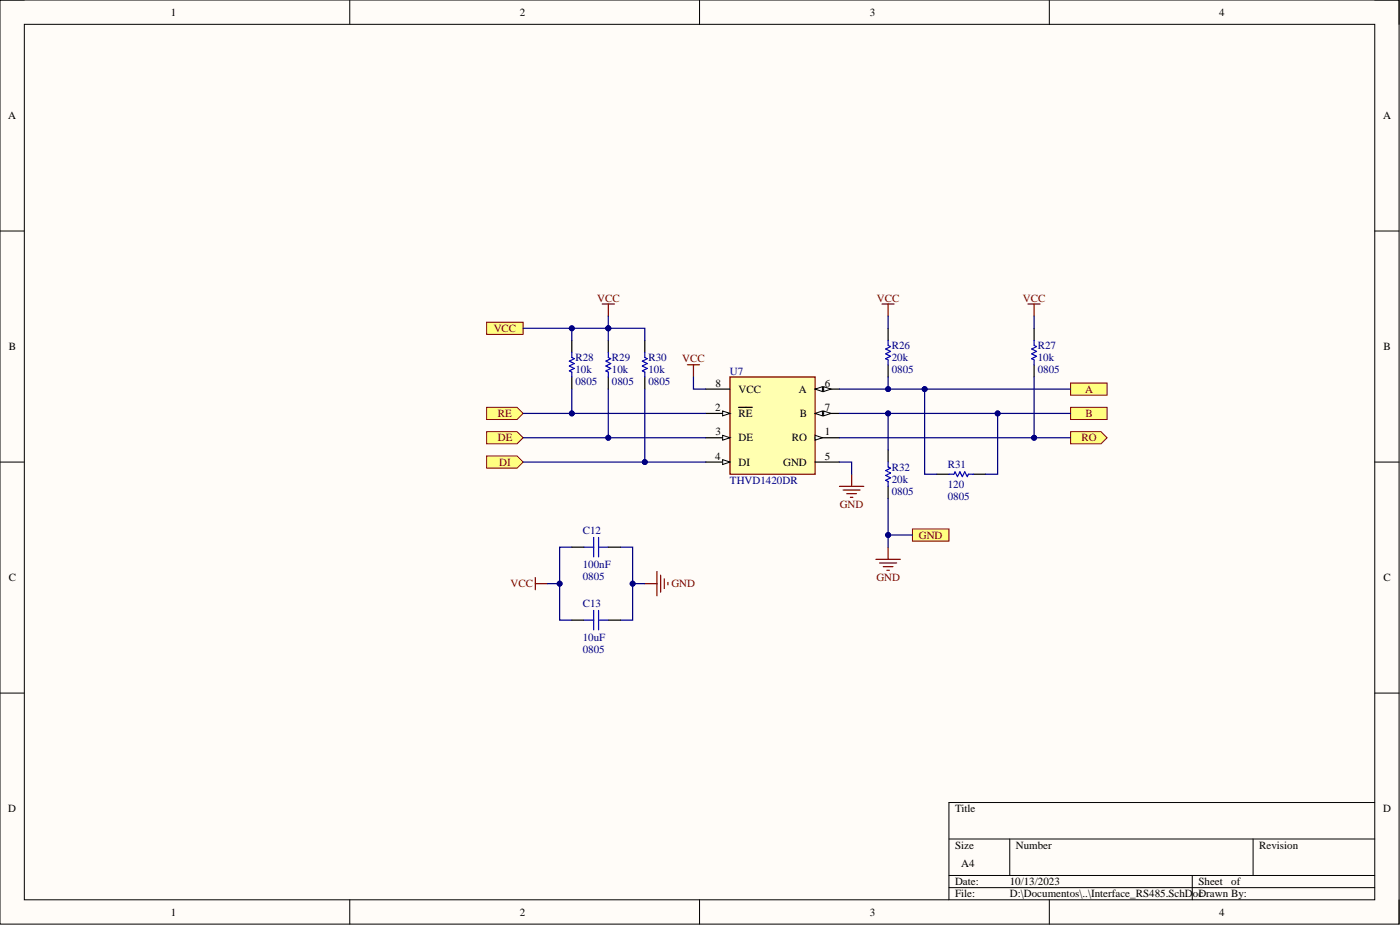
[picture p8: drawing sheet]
<svg xmlns="http://www.w3.org/2000/svg" width="292mm" height="193mm" viewBox="0 0 292 193" stroke-linecap="round" stroke-linejoin="round" font-family="sans-serif">
<defs><g id="words">
<g font-size="2.3">
<text x="35.6" y="3.3">1</text>
<text x="108.4" y="3.3">2</text>
<text x="181.5" y="3.3">3</text>
<text x="254.3" y="3.3">4</text>
<text x="1.7" y="24.9">A</text>
<text x="288.6" y="24.9">A</text>
<text x="1.8" y="73.1">B</text>
<text x="288.7" y="73.1">B</text>
<text x="149.3" y="80.7">8</text>
<text x="154.1" y="81.9">VCC</text>
<text x="166.6" y="81.9">A</text>
<text x="172.1" y="80.7">6</text>
<text x="149.2" y="85.7">2</text>
<text x="154.1" y="87">RE</text>
<text x="166.9" y="87">B</text>
<text x="172.1" y="85.7">7</text>
<text x="149.2" y="95.9">4</text>
<text x="149.3" y="90.8">3</text>
<text x="154.1" y="92.1">DE</text>
<text x="165.2" y="92.1">RO</text>
<text x="172.1" y="90.8">1</text>
<text x="172.1" y="95.9">5</text>
<text x="154.1" y="97.2">DI</text>
<text x="163.4" y="97.2">GND</text>
<text x="1.8" y="121.3">C</text>
<text x="288.7" y="121.3">C</text>
<text x="1.7" y="169.4">D</text>
<text x="199.3" y="169.4">Title</text>
<text x="288.6" y="169.4">D</text>
<text x="199.3" y="177.1">Size</text>
<text x="212" y="177.1">Number</text>
<text x="262.7" y="177.1">Revision</text>
<text x="199.3" y="184.7">Date:</text>
<text x="200.5" y="180.9">A4</text>
<text x="210.7" y="184.7">10/13/2023</text>
<text x="250" y="184.7">Sheet</text>
<text x="256.9" y="184.7">of</text>
<text x="35.6" y="191">1</text>
<text x="108.4" y="191">2</text>
<text x="181.5" y="191">3</text>
<text x="199.3" y="187.2">File:</text>
<text x="210.7" y="187.2">D:\Documentos\..\Interface_RS485.SchDocDrawn By:</text>
<text x="254.3" y="191">4</text>
</g>
<g font-size="2.3" fill="#800000">
<text x="124.6" y="62.9">VCC</text>
<text x="183" y="62.9">VCC</text>
<text x="213.4" y="62.9">VCC</text>
<text x="103" y="69.3">VCC</text>
<text x="142.4" y="75.6">VCC</text>
<text x="226.4" y="81.9">A</text>
<text x="103.9" y="87">RE</text>
<text x="226.5" y="87">B</text>
<text x="103.9" y="92.1">DE</text>
<text x="225.6" y="92.1">RO</text>
<text x="104.2" y="97.2">DI</text>
<text x="175.2" y="106">GND</text>
<text x="191.7" y="112.4">GND</text>
<text x="106.5" y="122.5">VCC</text>
<text x="140.1" y="122.5">GND</text>
<text x="182.8" y="121.3">GND</text>
</g>
<g font-size="2.3" fill="#000080">
<text x="120.1" y="77.9">10k</text>
<text x="120.1" y="75.3">R28</text>
<text x="127.7" y="77.9">10k</text>
<text x="127.7" y="75.3">R29</text>
<text x="135.3" y="77.9">10k</text>
<text x="135.3" y="75.3">R30</text>
<text x="186.1" y="75.3">20k</text>
<text x="186.1" y="77.9">0805</text>
<text x="186.1" y="72.8">R26</text>
<text x="216.5" y="75.3">10k</text>
<text x="216.5" y="77.9">0805</text>
<text x="216.5" y="72.8">R27</text>
<text x="120.1" y="80.4">0805</text>
<text x="127.7" y="80.4">0805</text>
<text x="135.3" y="80.4">0805</text>
<text x="152.3" y="78.1">U7</text>
<text x="152.3" y="101">THVD1420DR</text>
<text x="186.1" y="100.7">20k</text>
<text x="186.1" y="98.2">R32</text>
<text x="197.7" y="101.7">120</text>
<text x="197.7" y="97.7">R31</text>
<text x="186.1" y="103.2">0805</text>
<text x="197.7" y="104.3">0805</text>
<text x="121.6" y="111.4">C12</text>
<text x="121.6" y="118.5">100nF</text>
<text x="121.6" y="121">0805</text>
<text x="121.6" y="126.6">C13</text>
<text x="121.6" y="133.7">10uF</text>
<text x="121.6" y="136.2">0805</text>
</g>
</g></defs>
<path d="M0 0h291.9v192.8h-291.9z" fill-rule="evenodd" fill="#fffcf8"/>
<path d="M0 0h291.9v192.8h-291.9z" fill="none" stroke="#000" stroke-width=".21"/>
<path d="M5.1 5.1h281.7v182.6h-281.7z" fill-rule="evenodd" fill="#fffcf8"/>
<g fill="none" stroke="#000" stroke-width=".21">
<path d="M0 0h5.1M5.1 5.1h281.7v182.6h-281.7zM73 0v5.1M146 0v5.1M218.9 0v5.1M286.8 0h5.1v5.1M0 48.2h5.1M286.8 48.2h5.1M0 96.4h5.1M286.8 96.4h5.1M0 144.6h5.1M286.8 144.6h5.1"/>
<path d="M198 175h88.8M210.7 175v7.6M261.4 175v7.6M286.8 167.4h-88.8v20.3M73 187.7v5.1M146 187.7v5.1M198 182.6h88.8M198 185.2h88.8M218.9 187.7v5.1M248.8 182.6v5.1M291.9 187.7v5.1"/>
</g>
<path d="M152.3 78.6h17.8v20.3h-17.8z" fill-rule="evenodd" fill="#ffffb0"/>
<path d="M152.3 78.6h17.8v20.3h-17.8z" fill="none" stroke="#800000" stroke-width=".25"/>
<path d="M147.2 81.2h5.1M147.2 86.2h5.1" fill="none" stroke="#000" stroke-width=".25"/>
<path d="M150.8 85.7l1.5 .5-1.5 .6z" fill="#f8fcff"/>
<path d="M150.8 85.7l1.5 .5-1.5 .6z" fill="none" stroke="#000" stroke-width=".21"/>
<path d="M154.1 85h2.9M170.1 81.2h5" fill="none" stroke="#000" stroke-width=".25"/>
<path d="M170.1 81.2l1.5-.5v1z" fill="#f8fcff"/>
<path d="M170.1 81.2l1.5-.5v1z" fill="none" stroke="#000" stroke-width=".21"/>
<path d="M171.8 80.7l1.6 .5-1.6 .5z" fill="#f8fcff"/>
<path d="M171.8 80.7l1.6 .5-1.6 .5z" fill="none" stroke="#000" stroke-width=".21"/>
<path d="M170.1 86.2h5" fill="none" stroke="#000" stroke-width=".25"/>
<path d="M170.1 86.2l1.5-.5v1.1z" fill="#f8fcff"/>
<path d="M170.1 86.2l1.5-.5v1.1z" fill="none" stroke="#000" stroke-width=".21"/>
<path d="M171.8 85.7l1.6 .5-1.6 .6z" fill="#f8fcff"/>
<path d="M171.8 85.7l1.6 .5-1.6 .6z" fill="none" stroke="#000" stroke-width=".21"/>
<path d="M147.2 91.3h5.1" fill="none" stroke="#000" stroke-width=".25"/>
<path d="M150.8 90.8l1.5 .5-1.5 .5z" fill="#f8fcff"/>
<path d="M150.8 90.8l1.5 .5-1.5 .5z" fill="none" stroke="#000" stroke-width=".21"/>
<path d="M147.2 96.4h5.1" fill="none" stroke="#000" stroke-width=".25"/>
<path d="M150.8 95.9l1.5 .5-1.5 .5z" fill="#f8fcff"/>
<path d="M150.8 95.9l1.5 .5-1.5 .5z" fill="none" stroke="#000" stroke-width=".21"/>
<path d="M170.1 91.3h5" fill="none" stroke="#000" stroke-width=".25"/>
<path d="M170.1 90.8l1.5 .5-1.5 .5z" fill="#f8fcff"/>
<path d="M170.1 90.8l1.5 .5-1.5 .5z" fill="none" stroke="#000" stroke-width=".21"/>
<path d="M170.1 96.4h5" fill="none" stroke="#000" stroke-width=".25"/>
<path d="M101.5 85h6.4l1.2 1.2-1.2 1.3h-6.4z" fill-rule="evenodd" fill="#ffff80"/>
<path d="M101.5 85h6.4l1.2 1.2-1.2 1.3h-6.4z" fill="none" stroke="#800000" stroke-width=".21"/>
<path d="M101.5 90.1h6.4l1.2 1.2-1.2 1.3h-6.4z" fill-rule="evenodd" fill="#ffff80"/>
<path d="M101.5 90.1h6.4l1.2 1.2-1.2 1.3h-6.4z" fill="none" stroke="#800000" stroke-width=".21"/>
<path d="M101.5 95.1h6.4l1.2 1.3-1.2 1.3h-6.4z" fill-rule="evenodd" fill="#ffff80"/>
<path d="M101.5 95.1h6.4l1.2 1.3-1.2 1.3h-6.4z" fill="none" stroke="#800000" stroke-width=".21"/>
<path d="M223.4 79.9h7.6v2.5h-7.6z" fill-rule="evenodd" fill="#ffff80"/>
<path d="M223.4 79.9h7.6v2.5h-7.6z" fill="none" stroke="#800000" stroke-width=".21"/>
<path d="M223.4 85h7.6v2.5h-7.6z" fill-rule="evenodd" fill="#ffff80"/>
<path d="M223.4 85h7.6v2.5h-7.6z" fill="none" stroke="#800000" stroke-width=".21"/>
<path d="M223.4 90.1h6.3l1.3 1.2-1.3 1.3h-6.3z" fill-rule="evenodd" fill="#ffff80"/>
<path d="M223.4 90.1h6.3l1.3 1.2-1.3 1.3h-6.3z" fill="none" stroke="#800000" stroke-width=".21"/>
<g fill="none" stroke="#800000" stroke-width=".25">
<path d="M125.6 63.4h2.6M126.9 63.4v2.6M143.4 76.1h2.6M144.7 76.1v2.5M184 63.4h2.6M185.3 63.4v2.6M214.5 63.4h2.5M215.8 63.4v2.6M177.7 98.9v2.6M137.1 119.2v5.1M137.8 120v3.5M175.1 101.5h5.1"/>
<path d="M175.9 102.2h3.6M176.7 103h2M177.4 103.8h.5M182.8 116.7h5M183.5 117.4h3.6M184.3 118.2h2M185 119h.6M185.3 114.2v2.5M111.7 120.5v2.5M111.7 121.8h2.5M134.5 121.8h2.6M138.6 120.7v2.1"/>
<path d="M139.4 121.5v.5"/>
</g>
<path d="M101.5 67.2h7.6v2.6h-7.6z" fill-rule="evenodd" fill="#ffff80"/>
<path d="M101.5 67.2h7.6v2.6h-7.6z" fill="none" stroke="#800000" stroke-width=".21"/>
<g fill="none" stroke="#000" stroke-width=".25">
<path d="M119.3 71v2.6M119.3 78.6v2.6M126.9 71v2.6M126.9 78.6v2.6M134.5 71v2.6M134.5 78.6v2.6M185.3 68.5v2.5M185.3 76.1v2.5M215.8 68.5v2.5M215.8 76.1v2.5M185.3 93.9v2.5M195.5 98.9h2.5"/>
<path d="M203.1 98.9h2.5M185.3 101.5v2.5"/>
</g>
<path d="M119.3 73.6v1l.5 .2-1 .5 1 .5-1 .6 1 .5-1 .5 .5 .2v1M126.9 73.6v1l.5 .2-1 .5 1 .5-1 .6 1 .5-1 .5 .5 .2v1M134.5 73.6v1l.5 .2-1 .5 1 .5-1 .6 1 .5-1 .5 .5 .2v1M185.3 71v1l.5 .3-1 .5 1 .5-1 .5 1 .5-1 .5 .5 .3v1M215.8 71v1l.5 .3-1 .5 1 .5-1 .5 1 .5-1 .5 .5 .3v1M185.3 96.4v1l.5 .3-1 .5 1 .5-1 .5 1 .5-1 .5 .5 .3v1M198 98.9h1l.3-.5 .5 1 .5-1 .5 1 .5-1 .5 1 .3-.5h1" fill="none" stroke="#00f" stroke-width=".25"/>
<path d="M134.5 81.2v15.2" fill="none" stroke="#000080" stroke-width=".25"/>
<circle cx="134.5" cy="96.4" r=".51" fill="#000080"/>
<circle cx="134.5" cy="96.4" r=".51" fill="none" stroke="#000080" stroke-width=".21"/>
<path d="M126.9 81.2v10.1" fill="none" stroke="#000080" stroke-width=".25"/>
<circle cx="126.9" cy="91.3" r=".51" fill="#000080"/>
<circle cx="126.9" cy="91.3" r=".51" fill="none" stroke="#000080" stroke-width=".21"/>
<path d="M119.3 81.2v5" fill="none" stroke="#000080" stroke-width=".25"/>
<circle cx="119.3" cy="86.2" r=".51" fill="#000080"/>
<circle cx="119.3" cy="86.2" r=".51" fill="none" stroke="#000080" stroke-width=".21"/>
<path d="M215.8 78.6v12.7" fill="none" stroke="#000080" stroke-width=".25"/>
<circle cx="215.8" cy="91.3" r=".51" fill="#000080"/>
<circle cx="215.8" cy="91.3" r=".51" fill="none" stroke="#000080" stroke-width=".21"/>
<path d="M185.3 66v2.5M185.3 86.2v7.7" fill="none" stroke="#000080" stroke-width=".25"/>
<circle cx="185.3" cy="86.2" r=".51" fill="#000080"/>
<circle cx="185.3" cy="86.2" r=".51" fill="none" stroke="#000080" stroke-width=".21"/>
<path d="M185.3 78.6v2.6" fill="none" stroke="#000080" stroke-width=".25"/>
<circle cx="185.3" cy="81.2" r=".51" fill="#000080"/>
<circle cx="185.3" cy="81.2" r=".51" fill="none" stroke="#000080" stroke-width=".21"/>
<path d="M192.9 81.2v17.7h2.6" fill="none" stroke="#000080" stroke-width=".25"/>
<circle cx="192.9" cy="81.2" r=".51" fill="#000080"/>
<circle cx="192.9" cy="81.2" r=".51" fill="none" stroke="#000080" stroke-width=".21"/>
<path d="M208.1 86.2v12.7h-2.5" fill="none" stroke="#000080" stroke-width=".25"/>
<circle cx="208.1" cy="86.2" r=".51" fill="#000080"/>
<circle cx="208.1" cy="86.2" r=".51" fill="none" stroke="#000080" stroke-width=".21"/>
<path d="M126.9 66v2.5h-7.6v2.5M215.8 66v2.5" fill="none" stroke="#000080" stroke-width=".25"/>
<circle cx="119.3" cy="68.5" r=".51" fill="#000080"/>
<circle cx="119.3" cy="68.5" r=".51" fill="none" stroke="#000080" stroke-width=".21"/>
<circle cx="126.9" cy="68.5" r=".51" fill="#000080"/>
<circle cx="126.9" cy="68.5" r=".51" fill="none" stroke="#000080" stroke-width=".21"/>
<path d="M126.9 68.5v2.5" fill="none" stroke="#000080" stroke-width=".25"/>
<circle cx="126.9" cy="68.5" r=".51" fill="#000080"/>
<circle cx="126.9" cy="68.5" r=".51" fill="none" stroke="#000080" stroke-width=".21"/>
<path d="M126.9 68.5h7.6v2.5" fill="none" stroke="#000080" stroke-width=".25"/>
<circle cx="126.9" cy="68.5" r=".51" fill="#000080"/>
<circle cx="126.9" cy="68.5" r=".51" fill="none" stroke="#000080" stroke-width=".21"/>
<path d="M119.3 114.2h-2.5v7.6h-2.6" fill="none" stroke="#000080" stroke-width=".25"/>
<circle cx="116.8" cy="121.8" r=".51" fill="#000080"/>
<circle cx="116.8" cy="121.8" r=".51" fill="none" stroke="#000080" stroke-width=".21"/>
<path d="M116.8 121.8v7.6h2.5" fill="none" stroke="#000080" stroke-width=".25"/>
<circle cx="116.8" cy="121.8" r=".51" fill="#000080"/>
<circle cx="116.8" cy="121.8" r=".51" fill="none" stroke="#000080" stroke-width=".21"/>
<path d="M144.7 78.6v2.6h2.5M109.1 96.4h38.1M175.1 96.4h2.6v2.5" fill="none" stroke="#000080" stroke-width=".25"/>
<circle cx="134.5" cy="96.4" r=".51" fill="#000080"/>
<circle cx="134.5" cy="96.4" r=".51" fill="none" stroke="#000080" stroke-width=".21"/>
<path d="M109.1 91.3h38.1" fill="none" stroke="#000080" stroke-width=".25"/>
<circle cx="126.9" cy="91.3" r=".51" fill="#000080"/>
<circle cx="126.9" cy="91.3" r=".51" fill="none" stroke="#000080" stroke-width=".21"/>
<path d="M109.1 86.2h38.1" fill="none" stroke="#000080" stroke-width=".25"/>
<circle cx="119.3" cy="86.2" r=".51" fill="#000080"/>
<circle cx="119.3" cy="86.2" r=".51" fill="none" stroke="#000080" stroke-width=".21"/>
<path d="M175.1 86.2h48.3" fill="none" stroke="#000080" stroke-width=".25"/>
<circle cx="185.3" cy="86.2" r=".51" fill="#000080"/>
<circle cx="185.3" cy="86.2" r=".51" fill="none" stroke="#000080" stroke-width=".21"/>
<circle cx="208.1" cy="86.2" r=".51" fill="#000080"/>
<circle cx="208.1" cy="86.2" r=".51" fill="none" stroke="#000080" stroke-width=".21"/>
<path d="M175.1 81.2h48.3" fill="none" stroke="#000080" stroke-width=".25"/>
<circle cx="185.3" cy="81.2" r=".51" fill="#000080"/>
<circle cx="185.3" cy="81.2" r=".51" fill="none" stroke="#000080" stroke-width=".21"/>
<circle cx="192.9" cy="81.2" r=".51" fill="#000080"/>
<circle cx="192.9" cy="81.2" r=".51" fill="none" stroke="#000080" stroke-width=".21"/>
<path d="M129.5 114.2h2.5v7.6h2.5" fill="none" stroke="#000080" stroke-width=".25"/>
<circle cx="132" cy="121.8" r=".51" fill="#000080"/>
<circle cx="132" cy="121.8" r=".51" fill="none" stroke="#000080" stroke-width=".21"/>
<path d="M132 121.8v7.6h-2.5" fill="none" stroke="#000080" stroke-width=".25"/>
<circle cx="132" cy="121.8" r=".51" fill="#000080"/>
<circle cx="132" cy="121.8" r=".51" fill="none" stroke="#000080" stroke-width=".21"/>
<path d="M175.1 91.3h48.3" fill="none" stroke="#000080" stroke-width=".25"/>
<circle cx="215.8" cy="91.3" r=".51" fill="#000080"/>
<circle cx="215.8" cy="91.3" r=".51" fill="none" stroke="#000080" stroke-width=".21"/>
<path d="M109.1 68.5h10.2" fill="none" stroke="#000080" stroke-width=".25"/>
<circle cx="119.3" cy="68.5" r=".51" fill="#000080"/>
<circle cx="119.3" cy="68.5" r=".51" fill="none" stroke="#000080" stroke-width=".21"/>
<path d="M121.8 114.2h2.1M123.9 112.1v4.1M124.9 112.1v4.1M124.9 114.2h2M121.8 129.4h2.1M123.9 127.3v4.1M124.9 127.3v4.1M124.9 129.4h2" fill="none" stroke="#00f" stroke-width=".25"/>
<path d="M119.3 114.2h2.5M126.9 114.2h2.6M119.3 129.4h2.5M126.9 129.4h2.6" fill="none" stroke="#000" stroke-width=".25"/>
<path d="M190.4 110.3h7.6v2.6h-7.6z" fill-rule="evenodd" fill="#ffff80"/>
<path d="M190.4 110.3h7.6v2.6h-7.6z" fill="none" stroke="#800000" stroke-width=".21"/>
<path d="M185.3 111.6h5.1" fill="none" stroke="#000080" stroke-width=".25"/>
<circle cx="185.3" cy="111.6" r=".51" fill="#000080"/>
<circle cx="185.3" cy="111.6" r=".51" fill="none" stroke="#000080" stroke-width=".21"/>
<path d="M185.3 104v10.2" fill="none" stroke="#000080" stroke-width=".25"/>
<circle cx="185.3" cy="111.6" r=".51" fill="#000080"/>
<circle cx="185.3" cy="111.6" r=".51" fill="none" stroke="#000080" stroke-width=".21"/>
<use href="#words"/>
</svg>
